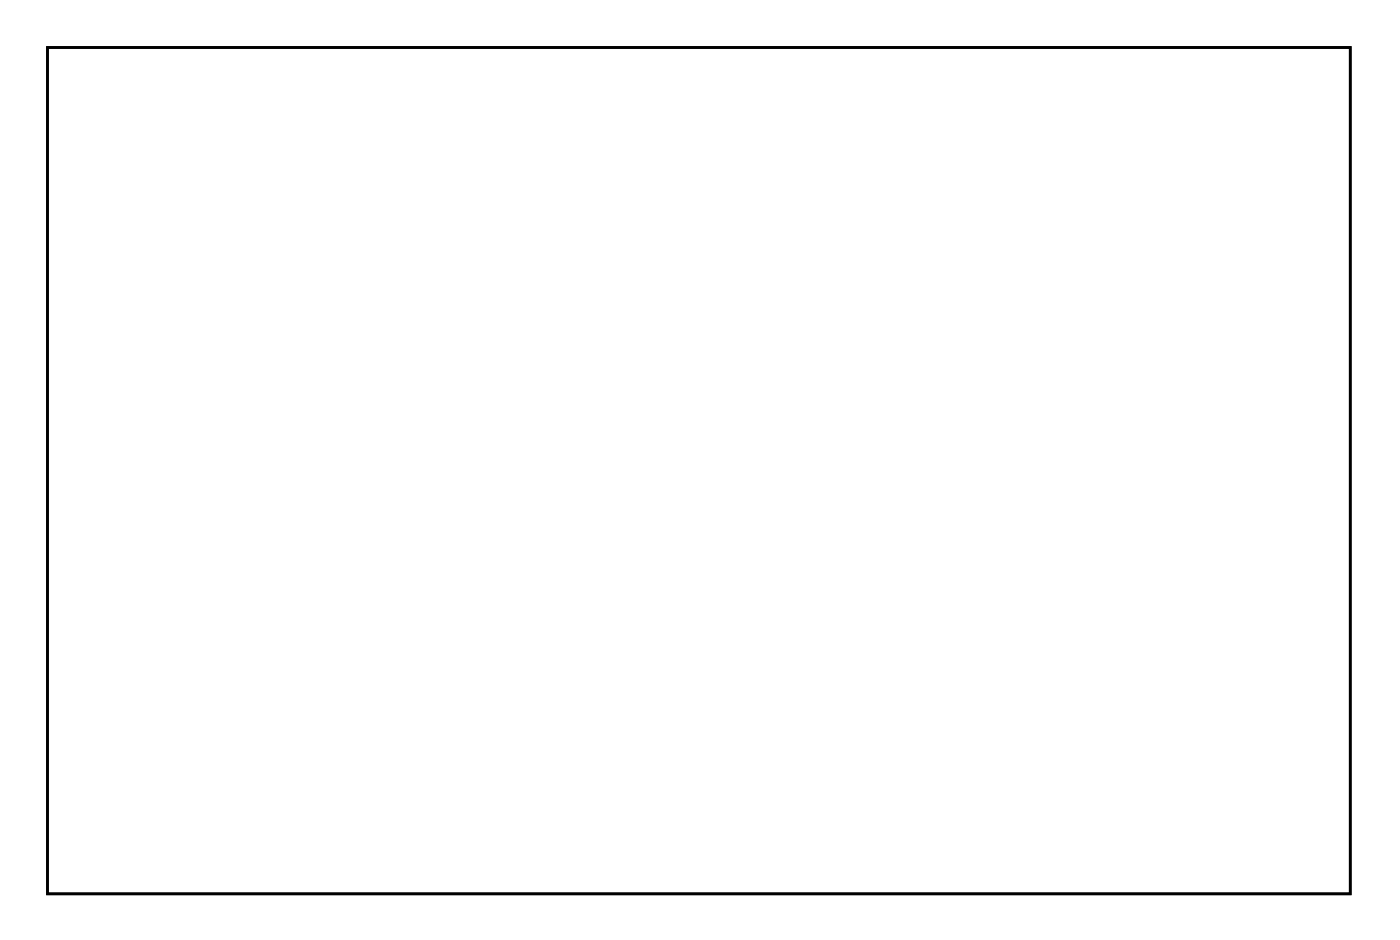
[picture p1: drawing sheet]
<svg xmlns="http://www.w3.org/2000/svg" width="107mm" height="72mm" viewBox="0 0 107 72" stroke-linecap="round" stroke-linejoin="round" font-family="sans-serif">
<path d="M3.6 3.6h99.8v64.8h-99.8z" fill="none" stroke="#000" stroke-width=".2"/>
<path d="M3.6 3.6v64.8h99.8v-64.8zM3.6 3.6h99.8v64.8h-99.8z" fill="#000"/>
<circle cx="80.1" cy="55.7" r=".8" fill="#fff"/>
<circle cx="80.1" cy="55.7" r=".8" fill="none" stroke="#fff" stroke-width=".76" stroke-linecap="butt"/>
<circle cx="80.1" cy="53.2" r=".8" fill="#fff"/>
<circle cx="80.1" cy="53.2" r=".8" fill="none" stroke="#fff" stroke-width=".76" stroke-linecap="butt"/>
<circle cx="80.1" cy="50.7" r=".8" fill="#fff"/>
<circle cx="80.1" cy="50.7" r=".8" fill="none" stroke="#fff" stroke-width=".76" stroke-linecap="butt"/>
<circle cx="80.1" cy="48.1" r=".8" fill="#fff"/>
<circle cx="80.1" cy="48.1" r=".8" fill="none" stroke="#fff" stroke-width=".76" stroke-linecap="butt"/>
<circle cx="80.1" cy="45.6" r=".8" fill="#fff"/>
<circle cx="80.1" cy="45.6" r=".8" fill="none" stroke="#fff" stroke-width=".76" stroke-linecap="butt"/>
<circle cx="80.1" cy="43" r=".8" fill="#fff"/>
<circle cx="80.1" cy="43" r=".8" fill="none" stroke="#fff" stroke-width=".76" stroke-linecap="butt"/>
<circle cx="80.1" cy="40.5" r=".8" fill="#fff"/>
<circle cx="80.1" cy="40.5" r=".8" fill="none" stroke="#fff" stroke-width=".76" stroke-linecap="butt"/>
<circle cx="80.1" cy="38" r=".8" fill="#fff"/>
<circle cx="80.1" cy="38" r=".8" fill="none" stroke="#fff" stroke-width=".76" stroke-linecap="butt"/>
<circle cx="80.1" cy="35.4" r=".8" fill="#fff"/>
<circle cx="80.1" cy="35.4" r=".8" fill="none" stroke="#fff" stroke-width=".76" stroke-linecap="butt"/>
<circle cx="80.1" cy="32.9" r=".8" fill="#fff"/>
<circle cx="80.1" cy="32.9" r=".8" fill="none" stroke="#fff" stroke-width=".76" stroke-linecap="butt"/>
<circle cx="80.1" cy="30.3" r=".8" fill="#fff"/>
<circle cx="80.1" cy="30.3" r=".8" fill="none" stroke="#fff" stroke-width=".76" stroke-linecap="butt"/>
<circle cx="80.1" cy="27.8" r=".8" fill="#fff"/>
<circle cx="80.1" cy="27.8" r=".8" fill="none" stroke="#fff" stroke-width=".76" stroke-linecap="butt"/>
<circle cx="80.1" cy="25.3" r=".8" fill="#fff"/>
<circle cx="80.1" cy="25.3" r=".8" fill="none" stroke="#fff" stroke-width=".76" stroke-linecap="butt"/>
<circle cx="80.1" cy="22.7" r=".8" fill="#fff"/>
<circle cx="80.1" cy="22.7" r=".8" fill="none" stroke="#fff" stroke-width=".76" stroke-linecap="butt"/>
<circle cx="80.1" cy="20.2" r=".8" fill="#fff"/>
<circle cx="80.1" cy="20.2" r=".8" fill="none" stroke="#fff" stroke-width=".76" stroke-linecap="butt"/>
<circle cx="57.3" cy="55.7" r=".8" fill="#fff"/>
<circle cx="57.3" cy="55.7" r=".8" fill="none" stroke="#fff" stroke-width=".76" stroke-linecap="butt"/>
<circle cx="57.3" cy="53.2" r=".8" fill="#fff"/>
<circle cx="57.3" cy="53.2" r=".8" fill="none" stroke="#fff" stroke-width=".76" stroke-linecap="butt"/>
<circle cx="57.3" cy="50.7" r=".8" fill="#fff"/>
<circle cx="57.3" cy="50.7" r=".8" fill="none" stroke="#fff" stroke-width=".76" stroke-linecap="butt"/>
<circle cx="57.3" cy="48.1" r=".8" fill="#fff"/>
<circle cx="57.3" cy="48.1" r=".8" fill="none" stroke="#fff" stroke-width=".76" stroke-linecap="butt"/>
<circle cx="57.3" cy="45.6" r=".8" fill="#fff"/>
<circle cx="57.3" cy="45.6" r=".8" fill="none" stroke="#fff" stroke-width=".76" stroke-linecap="butt"/>
<circle cx="57.3" cy="43" r=".8" fill="#fff"/>
<circle cx="57.3" cy="43" r=".8" fill="none" stroke="#fff" stroke-width=".76" stroke-linecap="butt"/>
<circle cx="57.3" cy="40.5" r=".8" fill="#fff"/>
<circle cx="57.3" cy="40.5" r=".8" fill="none" stroke="#fff" stroke-width=".76" stroke-linecap="butt"/>
<circle cx="57.3" cy="38" r=".8" fill="#fff"/>
<circle cx="57.3" cy="38" r=".8" fill="none" stroke="#fff" stroke-width=".76" stroke-linecap="butt"/>
<circle cx="57.3" cy="35.4" r=".8" fill="#fff"/>
<circle cx="57.3" cy="35.4" r=".8" fill="none" stroke="#fff" stroke-width=".76" stroke-linecap="butt"/>
<circle cx="57.3" cy="32.9" r=".8" fill="#fff"/>
<circle cx="57.3" cy="32.9" r=".8" fill="none" stroke="#fff" stroke-width=".76" stroke-linecap="butt"/>
<circle cx="57.3" cy="30.3" r=".8" fill="#fff"/>
<circle cx="57.3" cy="30.3" r=".8" fill="none" stroke="#fff" stroke-width=".76" stroke-linecap="butt"/>
<circle cx="57.3" cy="27.8" r=".8" fill="#fff"/>
<circle cx="57.3" cy="27.8" r=".8" fill="none" stroke="#fff" stroke-width=".76" stroke-linecap="butt"/>
<circle cx="57.3" cy="25.3" r=".8" fill="#fff"/>
<circle cx="57.3" cy="25.3" r=".8" fill="none" stroke="#fff" stroke-width=".76" stroke-linecap="butt"/>
<circle cx="57.3" cy="22.7" r=".8" fill="#fff"/>
<circle cx="57.3" cy="22.7" r=".8" fill="none" stroke="#fff" stroke-width=".76" stroke-linecap="butt"/>
<circle cx="57.3" cy="20.2" r=".8" fill="#fff"/>
<circle cx="57.3" cy="20.2" r=".8" fill="none" stroke="#fff" stroke-width=".76" stroke-linecap="butt"/>
<circle cx="85.2" cy="55.7" r=".8" fill="#fff"/>
<circle cx="85.2" cy="55.7" r=".8" fill="none" stroke="#fff" stroke-width=".76" stroke-linecap="butt"/>
<circle cx="85.2" cy="53.2" r=".8" fill="#fff"/>
<circle cx="85.2" cy="53.2" r=".8" fill="none" stroke="#fff" stroke-width=".76" stroke-linecap="butt"/>
<circle cx="85.2" cy="50.7" r=".8" fill="#fff"/>
<circle cx="85.2" cy="50.7" r=".8" fill="none" stroke="#fff" stroke-width=".76" stroke-linecap="butt"/>
<circle cx="85.2" cy="48.1" r=".8" fill="#fff"/>
<circle cx="85.2" cy="48.1" r=".8" fill="none" stroke="#fff" stroke-width=".76" stroke-linecap="butt"/>
<circle cx="85.2" cy="45.6" r=".8" fill="#fff"/>
<circle cx="85.2" cy="45.6" r=".8" fill="none" stroke="#fff" stroke-width=".76" stroke-linecap="butt"/>
<circle cx="85.2" cy="43" r=".8" fill="#fff"/>
<circle cx="85.2" cy="43" r=".8" fill="none" stroke="#fff" stroke-width=".76" stroke-linecap="butt"/>
<circle cx="85.2" cy="40.5" r=".8" fill="#fff"/>
<circle cx="85.2" cy="40.5" r=".8" fill="none" stroke="#fff" stroke-width=".76" stroke-linecap="butt"/>
<circle cx="85.2" cy="38" r=".8" fill="#fff"/>
<circle cx="85.2" cy="38" r=".8" fill="none" stroke="#fff" stroke-width=".76" stroke-linecap="butt"/>
<circle cx="85.2" cy="35.4" r=".8" fill="#fff"/>
<circle cx="85.2" cy="35.4" r=".8" fill="none" stroke="#fff" stroke-width=".76" stroke-linecap="butt"/>
<circle cx="85.2" cy="32.9" r=".8" fill="#fff"/>
<circle cx="85.2" cy="32.9" r=".8" fill="none" stroke="#fff" stroke-width=".76" stroke-linecap="butt"/>
<circle cx="85.2" cy="30.3" r=".8" fill="#fff"/>
<circle cx="85.2" cy="30.3" r=".8" fill="none" stroke="#fff" stroke-width=".76" stroke-linecap="butt"/>
<circle cx="85.2" cy="27.8" r=".8" fill="#fff"/>
<circle cx="85.2" cy="27.8" r=".8" fill="none" stroke="#fff" stroke-width=".76" stroke-linecap="butt"/>
<circle cx="85.2" cy="25.3" r=".8" fill="#fff"/>
<circle cx="85.2" cy="25.3" r=".8" fill="none" stroke="#fff" stroke-width=".76" stroke-linecap="butt"/>
<circle cx="85.2" cy="22.7" r=".8" fill="#fff"/>
<circle cx="85.2" cy="22.7" r=".8" fill="none" stroke="#fff" stroke-width=".76" stroke-linecap="butt"/>
<circle cx="85.2" cy="20.2" r=".8" fill="#fff"/>
<circle cx="85.2" cy="20.2" r=".8" fill="none" stroke="#fff" stroke-width=".76" stroke-linecap="butt"/>
<circle cx="59.8" cy="7.5" r=".64" fill="#fff"/>
<circle cx="59.8" cy="7.5" r=".64" fill="none" stroke="#fff" stroke-width=".51"/>
<path d="M58.5 6.9a.76 .76 0 0 0-.2 .9 .76 .76 0 0 0 .7 .4h1.6a.76 .76 0 0 0 .7-.7 .76 .76 0 0 0-.7-.8h-1.6zM59.3 7.5a.51 .51 0 0 1 1 0 .51 .51 0 0 1-1 0z" fill="#fff"/>
<g fill="none" stroke="#fff" stroke-width=".25">
<path d="M58.5 6.9l.5-.2h1.6a.76 .76 0 0 1 .7 .8 .76 .76 0 0 1-.7 .7h-1.6a.76 .76 0 0 1-.7-.4 .76 .76 0 0 1 .2-.9z"/>
<circle cx="59.8" cy="7.5" r=".51"/>
</g>
<circle cx="59.8" cy="10" r=".64" fill="#fff"/>
<circle cx="59.8" cy="10" r=".64" fill="none" stroke="#fff" stroke-width=".51"/>
<path d="M58.5 9.5a.76 .76 0 0 0-.2 .8 .76 .76 0 0 0 .7 .5h1.6a.76 .76 0 0 0 .7-.8 .76 .76 0 0 0-.7-.7h-1.6zM59.3 10a.51 .51 0 0 1 1 0 .51 .51 0 0 1-1 0z" fill="#fff"/>
<g fill="none" stroke="#fff" stroke-width=".25">
<path d="M58.5 9.5l.5-.2h1.6a.76 .76 0 0 1 .7 .7 .76 .76 0 0 1-.7 .8h-1.6a.76 .76 0 0 1-.7-.5 .76 .76 0 0 1 .2-.8z"/>
<circle cx="59.8" cy="10" r=".51"/>
</g>
<circle cx="59.8" cy="12.6" r=".64" fill="#fff"/>
<circle cx="59.8" cy="12.6" r=".64" fill="none" stroke="#fff" stroke-width=".51"/>
<path d="M58.5 12a.76 .76 0 0 0-.2 .9 .76 .76 0 0 0 .7 .4h1.6a.76 .76 0 0 0 .7-.7 .76 .76 0 0 0-.7-.8h-1.6zM59.3 12.6a.51 .51 0 0 1 1 0 .51 .51 0 0 1-1 0z" fill="#fff"/>
<g fill="none" stroke="#fff" stroke-width=".25">
<path d="M58.5 12l.5-.2h1.6a.76 .76 0 0 1 .7 .8 .76 .76 0 0 1-.7 .7h-1.6a.76 .76 0 0 1-.7-.4 .76 .76 0 0 1 .2-.9z"/>
<circle cx="59.8" cy="12.6" r=".51"/>
</g>
<circle cx="44.8" cy="10" r="1.65" fill="#fff"/>
<circle cx="44.8" cy="10" r="1.65" fill="none" stroke="#fff" stroke-width=".25"/>
<circle cx="49.6" cy="22.7" r=".7" fill="#fff"/>
<circle cx="49.6" cy="22.7" r=".7" fill="none" stroke="#fff" stroke-width=".76" stroke-linecap="butt"/>
<circle cx="49.6" cy="38" r=".7" fill="#fff"/>
<circle cx="49.6" cy="38" r=".7" fill="none" stroke="#fff" stroke-width=".76" stroke-linecap="butt"/>
<circle cx="47.1" cy="25.3" r=".7" fill="#fff"/>
<circle cx="47.1" cy="25.3" r=".7" fill="none" stroke="#fff" stroke-width=".76" stroke-linecap="butt"/>
<circle cx="47.1" cy="35.4" r=".7" fill="#fff"/>
<circle cx="47.1" cy="35.4" r=".7" fill="none" stroke="#fff" stroke-width=".76" stroke-linecap="butt"/>
<circle cx="54.7" cy="17.6" r=".7" fill="#fff"/>
<circle cx="54.7" cy="17.6" r=".7" fill="none" stroke="#fff" stroke-width=".76" stroke-linecap="butt"/>
<circle cx="54.7" cy="43" r=".7" fill="#fff"/>
<circle cx="54.7" cy="43" r=".7" fill="none" stroke="#fff" stroke-width=".76" stroke-linecap="butt"/>
<circle cx="52.2" cy="38" r=".7" fill="#fff"/>
<circle cx="52.2" cy="38" r=".7" fill="none" stroke="#fff" stroke-width=".76" stroke-linecap="butt"/>
<circle cx="52.2" cy="53.2" r=".7" fill="#fff"/>
<circle cx="52.2" cy="53.2" r=".7" fill="none" stroke="#fff" stroke-width=".76" stroke-linecap="butt"/>
<circle cx="49.6" cy="40.5" r=".7" fill="#fff"/>
<circle cx="49.6" cy="40.5" r=".7" fill="none" stroke="#fff" stroke-width=".76" stroke-linecap="butt"/>
<circle cx="49.6" cy="50.7" r=".7" fill="#fff"/>
<circle cx="49.6" cy="50.7" r=".7" fill="none" stroke="#fff" stroke-width=".76" stroke-linecap="butt"/>
<circle cx="100.4" cy="7.5" r="1.5" fill="#fff"/>
<circle cx="100.4" cy="7.5" r="1.5" fill="none" stroke="#fff" stroke-width=".25"/>
<circle cx="100.5" cy="65.9" r="1.5" fill="#fff"/>
<circle cx="100.5" cy="65.9" r="1.5" fill="none" stroke="#fff" stroke-width=".25"/>
<circle cx="6.5" cy="65.9" r="1.5" fill="#fff"/>
<circle cx="6.5" cy="65.9" r="1.5" fill="none" stroke="#fff" stroke-width=".25"/>
<circle cx="6.5" cy="7.5" r="1.5" fill="#fff"/>
<circle cx="6.5" cy="7.5" r="1.5" fill="none" stroke="#fff" stroke-width=".25"/>
<circle cx="92.8" cy="50.7" r=".8" fill="#fff"/>
<circle cx="92.8" cy="50.7" r=".8" fill="none" stroke="#fff" stroke-width=".76" stroke-linecap="butt"/>
<circle cx="92.8" cy="53.2" r=".8" fill="#fff"/>
<circle cx="92.8" cy="53.2" r=".8" fill="none" stroke="#fff" stroke-width=".76" stroke-linecap="butt"/>
<circle cx="92.8" cy="55.7" r=".8" fill="#fff"/>
<circle cx="92.8" cy="55.7" r=".8" fill="none" stroke="#fff" stroke-width=".76" stroke-linecap="butt"/>
<circle cx="92.8" cy="58.3" r=".8" fill="#fff"/>
<circle cx="92.8" cy="58.3" r=".8" fill="none" stroke="#fff" stroke-width=".76" stroke-linecap="butt"/>
<circle cx="42" cy="55.7" r=".75" fill="#fff"/>
<circle cx="42" cy="55.7" r=".75" fill="none" stroke="#fff" stroke-width=".76" stroke-linecap="butt"/>
<circle cx="42" cy="53.2" r=".75" fill="#fff"/>
<circle cx="42" cy="53.2" r=".75" fill="none" stroke="#fff" stroke-width=".76" stroke-linecap="butt"/>
<circle cx="42" cy="50.7" r=".75" fill="#fff"/>
<circle cx="42" cy="50.7" r=".75" fill="none" stroke="#fff" stroke-width=".76" stroke-linecap="butt"/>
<circle cx="42" cy="48.1" r=".75" fill="#fff"/>
<circle cx="42" cy="48.1" r=".75" fill="none" stroke="#fff" stroke-width=".76" stroke-linecap="butt"/>
<circle cx="9" cy="27.8" r=".75" fill="#fff"/>
<circle cx="9" cy="27.8" r=".75" fill="none" stroke="#fff" stroke-width=".76" stroke-linecap="butt"/>
<circle cx="9" cy="25.3" r=".75" fill="#fff"/>
<circle cx="9" cy="25.3" r=".75" fill="none" stroke="#fff" stroke-width=".76" stroke-linecap="butt"/>
<circle cx="9" cy="22.7" r=".75" fill="#fff"/>
<circle cx="9" cy="22.7" r=".75" fill="none" stroke="#fff" stroke-width=".76" stroke-linecap="butt"/>
<circle cx="9" cy="20.2" r=".75" fill="#fff"/>
<circle cx="9" cy="20.2" r=".75" fill="none" stroke="#fff" stroke-width=".76" stroke-linecap="butt"/>
<circle cx="9" cy="17.6" r=".75" fill="#fff"/>
<circle cx="9" cy="17.6" r=".75" fill="none" stroke="#fff" stroke-width=".76" stroke-linecap="butt"/>
<circle cx="9" cy="15.1" r=".75" fill="#fff"/>
<circle cx="9" cy="15.1" r=".75" fill="none" stroke="#fff" stroke-width=".76" stroke-linecap="butt"/>
<circle cx="16.6" cy="27.8" r=".75" fill="#fff"/>
<circle cx="16.6" cy="27.8" r=".75" fill="none" stroke="#fff" stroke-width=".76" stroke-linecap="butt"/>
<circle cx="16.6" cy="25.3" r=".75" fill="#fff"/>
<circle cx="16.6" cy="25.3" r=".75" fill="none" stroke="#fff" stroke-width=".76" stroke-linecap="butt"/>
<circle cx="16.6" cy="22.7" r=".75" fill="#fff"/>
<circle cx="16.6" cy="22.7" r=".75" fill="none" stroke="#fff" stroke-width=".76" stroke-linecap="butt"/>
<circle cx="16.6" cy="20.2" r=".75" fill="#fff"/>
<circle cx="16.6" cy="20.2" r=".75" fill="none" stroke="#fff" stroke-width=".76" stroke-linecap="butt"/>
<circle cx="16.6" cy="17.6" r=".75" fill="#fff"/>
<circle cx="16.6" cy="17.6" r=".75" fill="none" stroke="#fff" stroke-width=".76" stroke-linecap="butt"/>
<circle cx="16.6" cy="15.1" r=".75" fill="#fff"/>
<circle cx="16.6" cy="15.1" r=".75" fill="none" stroke="#fff" stroke-width=".76" stroke-linecap="butt"/>
<circle cx="9" cy="43" r=".75" fill="#fff"/>
<circle cx="9" cy="43" r=".75" fill="none" stroke="#fff" stroke-width=".76" stroke-linecap="butt"/>
<circle cx="9" cy="40.5" r=".75" fill="#fff"/>
<circle cx="9" cy="40.5" r=".75" fill="none" stroke="#fff" stroke-width=".76" stroke-linecap="butt"/>
<circle cx="9" cy="38" r=".75" fill="#fff"/>
<circle cx="9" cy="38" r=".75" fill="none" stroke="#fff" stroke-width=".76" stroke-linecap="butt"/>
<circle cx="9" cy="35.4" r=".75" fill="#fff"/>
<circle cx="9" cy="35.4" r=".75" fill="none" stroke="#fff" stroke-width=".76" stroke-linecap="butt"/>
<circle cx="9" cy="32.9" r=".75" fill="#fff"/>
<circle cx="9" cy="32.9" r=".75" fill="none" stroke="#fff" stroke-width=".76" stroke-linecap="butt"/>
<circle cx="9" cy="30.3" r=".75" fill="#fff"/>
<circle cx="9" cy="30.3" r=".75" fill="none" stroke="#fff" stroke-width=".76" stroke-linecap="butt"/>
<circle cx="16.6" cy="43" r=".75" fill="#fff"/>
<circle cx="16.6" cy="43" r=".75" fill="none" stroke="#fff" stroke-width=".76" stroke-linecap="butt"/>
<circle cx="16.6" cy="40.5" r=".75" fill="#fff"/>
<circle cx="16.6" cy="40.5" r=".75" fill="none" stroke="#fff" stroke-width=".76" stroke-linecap="butt"/>
<circle cx="16.6" cy="38" r=".75" fill="#fff"/>
<circle cx="16.6" cy="38" r=".75" fill="none" stroke="#fff" stroke-width=".76" stroke-linecap="butt"/>
<circle cx="16.6" cy="35.4" r=".75" fill="#fff"/>
<circle cx="16.6" cy="35.4" r=".75" fill="none" stroke="#fff" stroke-width=".76" stroke-linecap="butt"/>
<circle cx="16.6" cy="32.9" r=".75" fill="#fff"/>
<circle cx="16.6" cy="32.9" r=".75" fill="none" stroke="#fff" stroke-width=".76" stroke-linecap="butt"/>
<circle cx="16.6" cy="30.3" r=".75" fill="#fff"/>
<circle cx="16.6" cy="30.3" r=".75" fill="none" stroke="#fff" stroke-width=".76" stroke-linecap="butt"/>
<circle cx="9" cy="58.3" r=".75" fill="#fff"/>
<circle cx="9" cy="58.3" r=".75" fill="none" stroke="#fff" stroke-width=".76" stroke-linecap="butt"/>
<circle cx="9" cy="55.7" r=".75" fill="#fff"/>
<circle cx="9" cy="55.7" r=".75" fill="none" stroke="#fff" stroke-width=".76" stroke-linecap="butt"/>
<circle cx="9" cy="53.2" r=".75" fill="#fff"/>
<circle cx="9" cy="53.2" r=".75" fill="none" stroke="#fff" stroke-width=".76" stroke-linecap="butt"/>
<circle cx="9" cy="50.7" r=".75" fill="#fff"/>
<circle cx="9" cy="50.7" r=".75" fill="none" stroke="#fff" stroke-width=".76" stroke-linecap="butt"/>
<circle cx="9" cy="48.1" r=".75" fill="#fff"/>
<circle cx="9" cy="48.1" r=".75" fill="none" stroke="#fff" stroke-width=".76" stroke-linecap="butt"/>
<circle cx="9" cy="45.6" r=".75" fill="#fff"/>
<circle cx="9" cy="45.6" r=".75" fill="none" stroke="#fff" stroke-width=".76" stroke-linecap="butt"/>
<circle cx="16.6" cy="58.3" r=".8" fill="#fff"/>
<circle cx="16.6" cy="58.3" r=".8" fill="none" stroke="#fff" stroke-width=".76" stroke-linecap="butt"/>
<circle cx="16.6" cy="55.7" r=".8" fill="#fff"/>
<circle cx="16.6" cy="55.7" r=".8" fill="none" stroke="#fff" stroke-width=".76" stroke-linecap="butt"/>
<circle cx="16.6" cy="53.2" r=".8" fill="#fff"/>
<circle cx="16.6" cy="53.2" r=".8" fill="none" stroke="#fff" stroke-width=".76" stroke-linecap="butt"/>
<circle cx="16.6" cy="50.7" r=".8" fill="#fff"/>
<circle cx="16.6" cy="50.7" r=".8" fill="none" stroke="#fff" stroke-width=".76" stroke-linecap="butt"/>
<circle cx="16.6" cy="48.1" r=".8" fill="#fff"/>
<circle cx="16.6" cy="48.1" r=".8" fill="none" stroke="#fff" stroke-width=".76" stroke-linecap="butt"/>
<circle cx="16.6" cy="45.6" r=".8" fill="#fff"/>
<circle cx="16.6" cy="45.6" r=".8" fill="none" stroke="#fff" stroke-width=".76" stroke-linecap="butt"/>
<circle cx="42" cy="40.5" r=".8" fill="#fff"/>
<circle cx="42" cy="40.5" r=".8" fill="none" stroke="#fff" stroke-width=".76" stroke-linecap="butt"/>
<circle cx="42" cy="38" r=".8" fill="#fff"/>
<circle cx="42" cy="38" r=".8" fill="none" stroke="#fff" stroke-width=".76" stroke-linecap="butt"/>
<circle cx="42" cy="35.4" r=".8" fill="#fff"/>
<circle cx="42" cy="35.4" r=".8" fill="none" stroke="#fff" stroke-width=".76" stroke-linecap="butt"/>
<circle cx="42" cy="32.9" r=".8" fill="#fff"/>
<circle cx="42" cy="32.9" r=".8" fill="none" stroke="#fff" stroke-width=".76" stroke-linecap="butt"/>
<circle cx="42" cy="25.3" r=".8" fill="#fff"/>
<circle cx="42" cy="25.3" r=".8" fill="none" stroke="#fff" stroke-width=".76" stroke-linecap="butt"/>
<circle cx="42" cy="22.7" r=".8" fill="#fff"/>
<circle cx="42" cy="22.7" r=".8" fill="none" stroke="#fff" stroke-width=".76" stroke-linecap="butt"/>
<circle cx="42" cy="20.2" r=".8" fill="#fff"/>
<circle cx="42" cy="20.2" r=".8" fill="none" stroke="#fff" stroke-width=".76" stroke-linecap="butt"/>
<circle cx="42" cy="17.6" r=".8" fill="#fff"/>
<circle cx="42" cy="17.6" r=".8" fill="none" stroke="#fff" stroke-width=".76" stroke-linecap="butt"/>
<path d="M87 14.3h1.5v1.6h-1.5z" fill="#fff"/>
<path d="M87 14.3h1.5v1.6h-1.5z" fill="none" stroke="#fff" stroke-width=".76" stroke-linecap="butt"/>
<circle cx="87.7" cy="15.1" r=".79" fill="#fff"/>
<circle cx="87.7" cy="15.1" r=".79" fill="none" stroke="#fff" stroke-width=".76" stroke-linecap="butt"/>
<circle cx="80.2" cy="15.1" r=".79" fill="#fff"/>
<circle cx="80.2" cy="15.1" r=".79" fill="none" stroke="#fff" stroke-width=".76" stroke-linecap="butt"/>
<path d="M79.3 6.7h1.6v1.6h-1.6z" fill="#fff"/>
<path d="M79.3 6.7h1.6v1.6h-1.6z" fill="none" stroke="#fff" stroke-width=".76" stroke-linecap="butt"/>
<circle cx="80.1" cy="7.5" r=".79" fill="#fff"/>
<circle cx="80.1" cy="7.5" r=".79" fill="none" stroke="#fff" stroke-width=".76" stroke-linecap="butt"/>
<circle cx="87.7" cy="7.5" r=".79" fill="#fff"/>
<circle cx="87.7" cy="7.5" r=".79" fill="none" stroke="#fff" stroke-width=".76" stroke-linecap="butt"/>
<circle cx="90.3" cy="12.6" r=".7" fill="#fff"/>
<circle cx="90.3" cy="12.6" r=".7" fill="none" stroke="#fff" stroke-width=".76" stroke-linecap="butt"/>
<circle cx="90.3" cy="25.3" r=".7" fill="#fff"/>
<circle cx="90.3" cy="25.3" r=".7" fill="none" stroke="#fff" stroke-width=".76" stroke-linecap="butt"/>
<circle cx="90.3" cy="30.3" r=".7" fill="#fff"/>
<circle cx="90.3" cy="30.3" r=".7" fill="none" stroke="#fff" stroke-width=".76" stroke-linecap="butt"/>
<circle cx="90.3" cy="43" r=".7" fill="#fff"/>
<circle cx="90.3" cy="43" r=".7" fill="none" stroke="#fff" stroke-width=".76" stroke-linecap="butt"/>
<circle cx="97.9" cy="12.5" r=".8" fill="#fff"/>
<circle cx="97.9" cy="12.5" r=".8" fill="none" stroke="#fff" stroke-width=".76" stroke-linecap="butt"/>
<circle cx="95.3" cy="12.5" r=".8" fill="#fff"/>
<circle cx="95.3" cy="12.5" r=".8" fill="none" stroke="#fff" stroke-width=".76" stroke-linecap="butt"/>
<circle cx="92.8" cy="12.5" r=".8" fill="#fff"/>
<circle cx="92.8" cy="12.5" r=".8" fill="none" stroke="#fff" stroke-width=".76" stroke-linecap="butt"/>
</svg>
